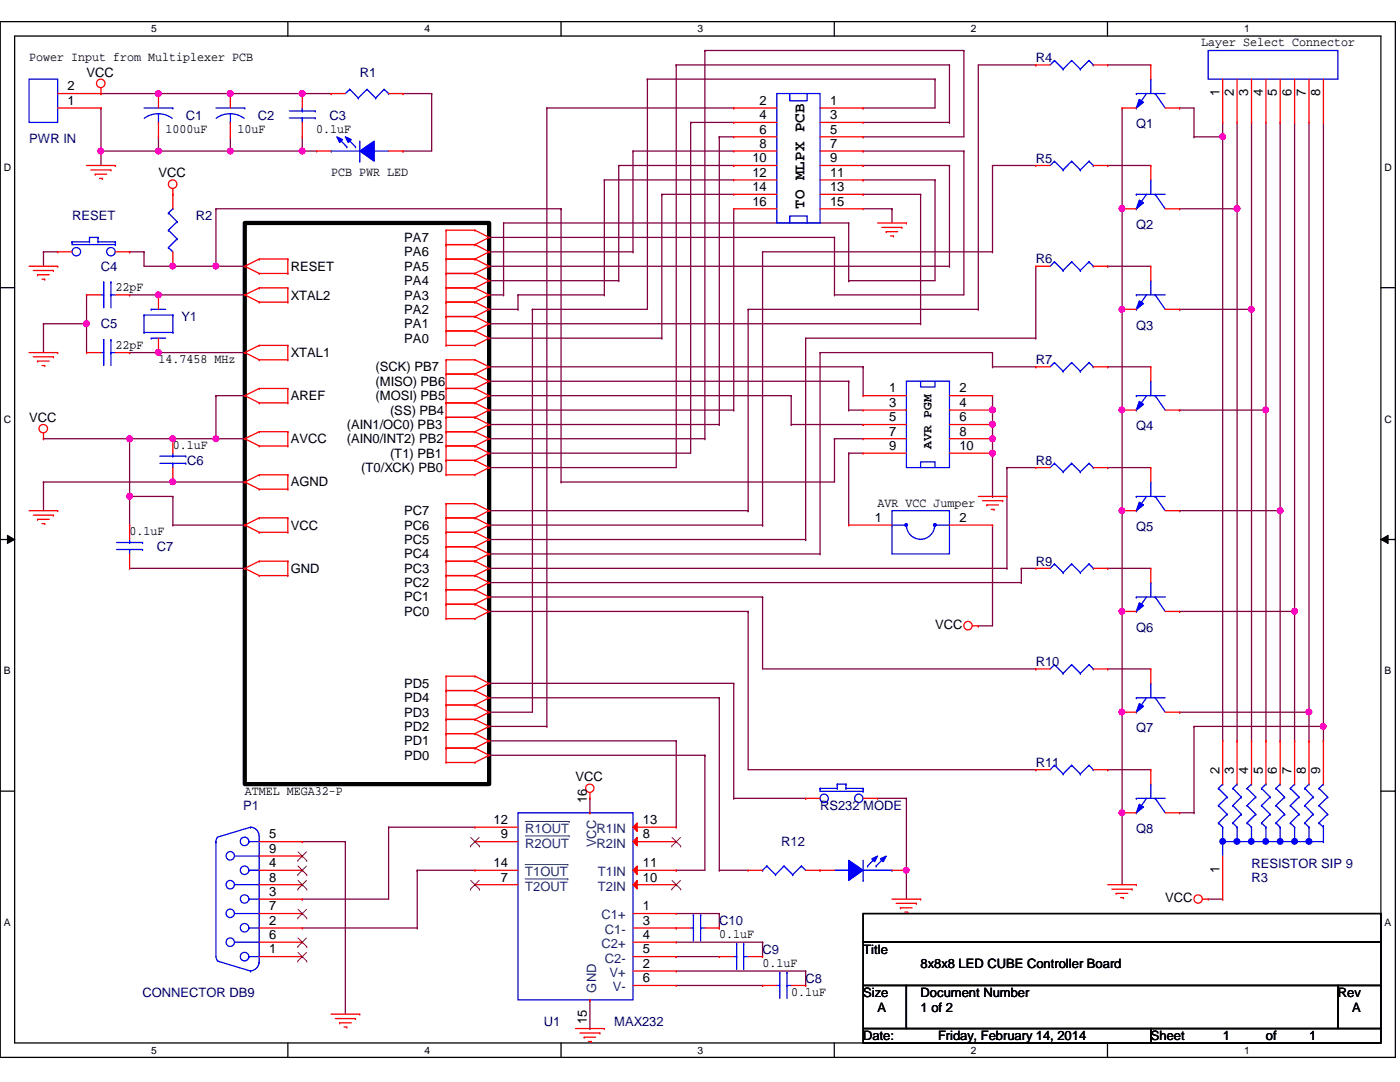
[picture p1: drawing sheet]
<svg xmlns="http://www.w3.org/2000/svg" width="279mm" height="216mm" viewBox="0 0 279 216" stroke-linecap="round" stroke-linejoin="round" font-family="sans-serif">
<defs><g id="words">
<text font-size="3.1" x="160.6" y="41.7" transform="rotate(-90 160.6 41.7)">TO MLPX PCB</text>
<g font-size="2.6">
<text x="239.7" y="9.3">Layer Select Connector</text>
<text x="5.8" y="12.1">Power Input from Multiplexer PCB</text>
<text x="17.3" y="15.3">VCC</text>
<text x="13.5" y="20.9">1</text>
<text x="13.5" y="18">2</text>
<text x="151.6" y="20.9">2</text>
<text x="151.6" y="23.8">4</text>
<text x="165.7" y="20.9">1</text>
<text x="165.7" y="23.8">3</text>
<text x="243.4" y="19.2" transform="rotate(-90 243.4 19.2)">1</text>
<text x="246.3" y="19.2" transform="rotate(-90 246.3 19.2)">2</text>
<text x="249.1" y="19.2" transform="rotate(-90 249.1 19.2)">3</text>
<text x="252" y="19.2" transform="rotate(-90 252 19.2)">4</text>
<text x="254.8" y="19.2" transform="rotate(-90 254.8 19.2)">5</text>
<text x="257.7" y="19.2" transform="rotate(-90 257.7 19.2)">6</text>
<text x="260.6" y="19.2" transform="rotate(-90 260.6 19.2)">7</text>
<text x="263.5" y="19.2" transform="rotate(-90 263.5 19.2)">8</text>
<text x="33" y="26.5">1000uF</text>
<text x="47.4" y="26.5">10uF</text>
<text x="63.1" y="26.5">0.1uF</text>
<text x="151.6" y="26.7">6</text>
<text x="151.6" y="29.5">8</text>
<text x="165.7" y="26.7">5</text>
<text x="165.7" y="29.5">7</text>
<text x="31.6" y="35.3">VCC</text>
<text x="66.1" y="35.1">PCB PWR LED</text>
<text x="150.2" y="32.4">10</text>
<text x="150.2" y="35.3">12</text>
<text x="165.7" y="32.4">9</text>
<text x="165.7" y="35.3">11</text>
<text x="150.2" y="38.1">14</text>
<text x="150.2" y="41">16</text>
<text x="165.7" y="38.1">13</text>
<text x="165.7" y="41">15</text>
<text x="80.7" y="48.3">PA7</text>
<text x="80.7" y="51.1">PA6</text>
<text x="23" y="58.1">22pF</text>
<text x="58" y="54">RESET</text>
<text x="58" y="59.8">XTAL2</text>
<text x="80.7" y="54">PA5</text>
<text x="80.7" y="56.9">PA4</text>
<text x="80.7" y="59.8">PA3</text>
<text x="80.7" y="62.6">PA2</text>
<text x="80.7" y="65.5">PA1</text>
<text x="23" y="69.6">22pF</text>
<text x="58" y="71.2">XTAL1</text>
<text x="80.7" y="68.4">PA0</text>
<text x="31.6" y="72.4">14.7458 MHz</text>
<text x="75" y="74.1">(SCK) PB7</text>
<text x="75" y="77">(MISO) PB6</text>
<text x="58" y="79.8">AREF</text>
<text x="75" y="79.8">(MOSI) PB5</text>
<text x="77.9" y="82.7">(SS) PB4</text>
<text x="177.5" y="78.3">1</text>
<text x="177.5" y="81.2">3</text>
<text x="191.5" y="78.3">2</text>
<text x="191.5" y="81.2">4</text>
<text x="5.8" y="84.2">VCC</text>
<text x="34.5" y="89.6">0.1uF</text>
<text x="58" y="88.5">AVCC</text>
<text x="69.2" y="85.6">(AIN1/OC0) PB3</text>
<text x="69.2" y="88.5">(AIN0/INT2) PB2</text>
<text x="177.5" y="84.1">5</text>
<text x="177.5" y="86.9">7</text>
<text x="177.5" y="89.8">9</text>
<text x="185.9" y="89.6" transform="rotate(-90 185.9 89.6)">AVR PGM</text>
<text x="191.5" y="84.1">6</text>
<text x="191.5" y="86.9">8</text>
<text x="191.5" y="89.8">10</text>
<text x="72.1" y="94.2">(T0/XCK) PB0</text>
<text x="77.9" y="91.3">(T1) PB1</text>
<text x="58" y="97.1">AGND</text>
<text x="175.1" y="101.1">AVR VCC Jumper</text>
<text x="25.9" y="106.8">0.1uF</text>
<text x="58" y="105.7">VCC</text>
<text x="80.7" y="102.8">PC7</text>
<text x="80.7" y="105.7">PC6</text>
<text x="174.6" y="104.1">1</text>
<text x="191.5" y="104.1">2</text>
<text x="80.7" y="108.5">PC5</text>
<text x="80.7" y="111.4">PC4</text>
<text x="58" y="114.3">GND</text>
<text x="80.7" y="114.3">PC3</text>
<text x="80.7" y="117.2">PC2</text>
<text x="80.7" y="120">PC1</text>
<text x="80.7" y="122.9">PC0</text>
<text x="186.6" y="125.5">VCC</text>
<text x="80.7" y="137.2">PD5</text>
<text x="80.7" y="140.1">PD4</text>
<text x="80.7" y="143">PD3</text>
<text x="80.7" y="145.9">PD2</text>
<text x="80.7" y="148.7">PD1</text>
<text x="80.7" y="151.6">PD0</text>
<text x="114.9" y="155.9">VCC</text>
<text x="243.4" y="154.5" transform="rotate(-90 243.4 154.5)">2</text>
<text x="246.3" y="154.5" transform="rotate(-90 246.3 154.5)">3</text>
<text x="249.1" y="154.5" transform="rotate(-90 249.1 154.5)">4</text>
<text x="252" y="154.5" transform="rotate(-90 252 154.5)">5</text>
<text x="254.8" y="154.5" transform="rotate(-90 254.8 154.5)">6</text>
<text x="257.7" y="154.5" transform="rotate(-90 257.7 154.5)">7</text>
<text x="260.6" y="154.5" transform="rotate(-90 260.6 154.5)">8</text>
<text x="263.5" y="154.5" transform="rotate(-90 263.5 154.5)">9</text>
<text x="48.9" y="158.5">ATMEL MEGA32-P</text>
<text x="117.1" y="160.2" transform="rotate(-90 117.1 160.2)">16</text>
<text x="53.7" y="167.3">5</text>
<text x="98.5" y="164.4">12</text>
<text x="99.9" y="167.3">9</text>
<text x="128.3" y="164.4">13</text>
<text x="128.3" y="167.3">8</text>
<text x="53.7" y="170.2">9</text>
<text x="53.7" y="173">4</text>
<text x="98.5" y="173">14</text>
<text x="128.3" y="173">11</text>
<text x="53.7" y="175.9">8</text>
<text x="53.7" y="178.8">3</text>
<text x="99.9" y="175.9">7</text>
<text x="128.3" y="175.9">10</text>
<text x="243.4" y="174.2" transform="rotate(-90 243.4 174.2)">1</text>
<text x="53.7" y="181.7">7</text>
<text x="53.7" y="184.5">2</text>
<text x="128.3" y="181.7">1</text>
<text x="128.3" y="184.5">3</text>
<text x="232.5" y="180">VCC</text>
<text x="53.7" y="187.4">6</text>
<text x="53.7" y="190.2">1</text>
<text x="128.3" y="187.4">4</text>
<text x="128.3" y="190.2">5</text>
<text x="143.6" y="187.2">0.1uF</text>
<text x="172.3" y="190.3">Title</text>
<text x="128.3" y="193.1">2</text>
<text x="128.3" y="196">6</text>
<text x="152.2" y="193">0.1uF</text>
<text x="183.7" y="193.2">8x8x8 LED CUBE Controller Board</text>
<text x="157.9" y="198.7">0.1uF</text>
<text x="172.3" y="199">Size</text>
<text x="175.1" y="201.8">A</text>
<text x="183.7" y="199">Document Number</text>
<text x="183.7" y="201.8">1 of 2</text>
<text x="267" y="199">Rev</text>
<text x="269.8" y="201.8">A</text>
<text x="117.1" y="204.4" transform="rotate(-90 117.1 204.4)">15</text>
<text x="172.3" y="207.6">Date:</text>
<text x="187.2" y="207.6">Friday, February 14, 2014</text>
<text x="229.7" y="207.6">Sheet</text>
<text x="244" y="207.6">1</text>
<text x="252.6" y="207.6">of</text>
<text x="261.2" y="207.6">1</text>
</g>
<g font-size="2.6" fill="#000080">
<text x="71.8" y="15.3">R1</text>
<text x="206.7" y="12.4">R4</text>
<text x="37.1" y="23.9">C1</text>
<text x="51.4" y="23.9">C2</text>
<text x="65.8" y="23.9">C3</text>
<text x="5.8" y="28.4">PWR IN</text>
<text x="226.8" y="25.6">Q1</text>
<text x="206.7" y="32.5">R5</text>
<text x="14.4" y="44">RESET</text>
<text x="39.1" y="44">R2</text>
<text x="226.8" y="45.7">Q2</text>
<text x="206.7" y="52.6">R6</text>
<text x="20.2" y="54">C4</text>
<text x="20.2" y="65.5">C5</text>
<text x="36.2" y="64.1">Y1</text>
<text x="226.8" y="65.8">Q3</text>
<text x="206.7" y="72.7">R7</text>
<text x="226.8" y="85.9">Q4</text>
<text x="37.4" y="92.8">C6</text>
<text x="206.7" y="92.8">R8</text>
<text x="226.8" y="106">Q5</text>
<text x="31.3" y="110">C7</text>
<text x="206.7" y="112.9">R9</text>
<text x="226.8" y="126.1">Q6</text>
<text x="206.7" y="132.9">R10</text>
<text x="226.8" y="146.1">Q7</text>
<text x="206.7" y="153">R11</text>
<text x="48.6" y="161.6">P1</text>
<text x="163.7" y="161.6">RS232 MODE</text>
<text x="226.8" y="166.2">Q8</text>
<text x="155.9" y="168.8">R12</text>
<text x="249.8" y="173.1">RESISTOR SIP 9</text>
<text x="249.8" y="176">R3</text>
<text x="143.6" y="184.6">C10</text>
<text x="152.2" y="190.3">C9</text>
<text x="160.8" y="196.1">C8</text>
<text x="28.4" y="199">CONNECTOR DB9</text>
<text x="108.5" y="204.7">U1</text>
<text x="122.6" y="204.7">MAX232</text>
</g>
<g font-size="2.6" fill="#004080">
<text x="104.8" y="166.2">R1OUT</text>
<text x="119" y="166.2">R1IN</text>
<text x="104.8" y="169.1">R2OUT</text>
<text x="119" y="169.1" transform="rotate(-90 119 169.1)">VCC</text>
<text x="119" y="169.1">R2IN</text>
<text x="104.8" y="174.8">T1OUT</text>
<text x="104.8" y="177.7">T2OUT</text>
<text x="119.3" y="174.8">T1IN</text>
<text x="119.3" y="177.7">T2IN</text>
<text x="120.1" y="183.5">C1+</text>
<text x="120.1" y="189.2">C2+</text>
<text x="120.7" y="186.4">C1-</text>
<text x="120.7" y="192.1">C2-</text>
<text x="121.6" y="194.9">V+</text>
<text x="122.3" y="197.8">V-</text>
<text x="119" y="198.1" transform="rotate(-90 119 198.1)">GND</text>
</g>
<g font-size="2">
<text x="30.2" y="6.4">5</text>
<text x="84.7" y="6.4">4</text>
<text x="139.2" y="6.4">3</text>
<text x="193.8" y="6.4">2</text>
<text x="248.3" y="6.4">1</text>
<text x=".8" y="34.1">D</text>
<text x="276.3" y="34.1">D</text>
<text x=".8" y="84.3">C</text>
<text x="276.3" y="84.3">C</text>
<text x=".8" y="134.6">B</text>
<text x="276.3" y="134.6">B</text>
<text x=".8" y="184.8">A</text>
<text x="276.3" y="184.8">A</text>
<text x="30.2" y="210.2">5</text>
<text x="84.7" y="210.2">4</text>
<text x="139.2" y="210.2">3</text>
<text x="193.8" y="210.2">2</text>
<text x="248.3" y="210.2">1</text>
</g>
</g></defs>
<path d="M0 4.3h278.5v206.7h-278.5zM2.9 7.2h272.7v200.9h-272.7z" fill="none" stroke="#000" stroke-width=".25"/>
<g fill="#fff">
<path d="M30.2 4.6h1.1v2.3h-1.1z"/>
<path d="M30.2 208.4h1.1v2.3h-1.1z"/>
</g>
<path d="M57.4 4.3v2.9M57.4 208.1v2.9" fill="none" stroke="#000" stroke-width=".25"/>
<g fill="#fff">
<path d="M84.7 4.6h1.1v2.3h-1.1z"/>
<path d="M84.7 208.4h1.1v2.3h-1.1z"/>
</g>
<path d="M112 4.3v2.9M112 208.1v2.9" fill="none" stroke="#000" stroke-width=".25"/>
<g fill="#fff">
<path d="M139.2 4.6h1.1v2.3h-1.1z"/>
<path d="M139.2 208.4h1.1v2.3h-1.1z"/>
</g>
<path d="M166.5 4.3v2.9M166.5 208.1v2.9" fill="none" stroke="#000" stroke-width=".25"/>
<g fill="#fff">
<path d="M193.8 4.6h1.1v2.3h-1.1z"/>
<path d="M193.8 208.4h1.1v2.3h-1.1z"/>
</g>
<path d="M221 4.3v2.9M221 208.1v2.9" fill="none" stroke="#000" stroke-width=".25"/>
<g fill="#fff">
<path d="M248.3 4.6h1.1v2.3h-1.1z"/>
<path d="M248.3 208.4h1.1v2.3h-1.1z"/>
<path d="M.8 32.3h1.4v2.2h-1.4z"/>
<path d="M276.3 32.3h1.4v2.2h-1.4z"/>
<path d="M.8 82.5h1.4v2.3h-1.4z"/>
<path d="M276.3 82.5h1.4v2.3h-1.4z"/>
</g>
<path d="M0 57.4h2.9M275.6 57.4h2.9" fill="none" stroke="#000" stroke-width=".25"/>
<g fill="#fff">
<path d="M.8 132.8h1.3v2.2h-1.3z"/>
<path d="M276.3 132.8h1.3v2.2h-1.3z"/>
</g>
<path d="M0 107.7h2.9M275.6 107.7h2.9" fill="none" stroke="#000" stroke-width=".25"/>
<path d="M1.5 106.8l1.4 .9-1.4 .8zM275.6 107.7l1.4-.9v1.7z" fill="#000"/>
<path d="M1.5 106.8l1.4 .9-1.4 .8zM275.6 107.7l1.4-.9v1.7z" fill="none" stroke="#000" stroke-width=".2"/>
<g fill="#fff">
<path d="M.8 183h1.3v2.2h-1.3z"/>
<path d="M276.3 183h1.3v2.2h-1.3z"/>
</g>
<path d="M0 157.9h2.9M275.6 157.9h2.9" fill="none" stroke="#000" stroke-width=".25"/>
<path d="M48.9 44.5h48.7v112h-48.7z" fill="none" stroke="#000" stroke-width=".85"/>
<path d="M34.5 53.1h8.6M43.1 53.1h.1" fill="none" stroke="#800040" stroke-width=".25"/>
<circle cx="34.5" cy="53.1" r=".56" fill="#f0f"/>
<circle cx="34.5" cy="53.1" r=".56" fill="none" stroke="#f0f" stroke-width=".25"/>
<circle cx="43.1" cy="53.1" r=".56" fill="#f0f"/>
<circle cx="43.1" cy="53.1" r=".56" fill="none" stroke="#f0f" stroke-width=".25"/>
<path d="M25.9 50.2h.1M25.9 50.2h2.8M31.6 58.8h.1M31.6 58.8h17.3" fill="none" stroke="#800040" stroke-width=".25"/>
<circle cx="31.6" cy="58.9" r=".56" fill="#f0f"/>
<circle cx="31.6" cy="58.9" r=".56" fill="none" stroke="#f0f" stroke-width=".25"/>
<path d="M31.6 70.4h.1M31.6 70.4h17.3" fill="none" stroke="#800040" stroke-width=".25"/>
<circle cx="31.6" cy="70.3" r=".56" fill="#f0f"/>
<circle cx="31.6" cy="70.3" r=".56" fill="none" stroke="#f0f" stroke-width=".25"/>
<path d="M17.3 58.8h.1M17.3 58.8v5.8h-8.6M25.9 58.8h.1M25.9 58.8h5.7M8.7 64.6h.1M25.9 70.4h.1M25.9 70.4h5.7" fill="none" stroke="#800040" stroke-width=".25"/>
<circle cx="17.3" cy="64.6" r=".57" fill="#f0f"/>
<circle cx="17.3" cy="64.6" r=".57" fill="none" stroke="#f0f" stroke-width=".25"/>
<path d="M8.7 64.6h.1M8.7 64.6v5.8M17.3 64.6h.1M17.3 64.6v5.8M43.1 79h.1M43.1 79h5.8M43.1 79v8.5" fill="none" stroke="#800040" stroke-width=".25"/>
<circle cx="43.1" cy="87.5" r=".56" fill="#f0f"/>
<circle cx="43.1" cy="87.5" r=".56" fill="none" stroke="#f0f" stroke-width=".25"/>
<path d="M34.5 87.5h.1M34.5 87.5h8.6" fill="none" stroke="#800040" stroke-width=".25"/>
<circle cx="34.5" cy="87.5" r=".56" fill="#f0f"/>
<circle cx="34.5" cy="87.5" r=".56" fill="none" stroke="#f0f" stroke-width=".25"/>
<path d="M8.7 87.5h.1M8.7 87.5h17.2M34.5 96.2h14.4M48.9 96.2h.1" fill="none" stroke="#800040" stroke-width=".25"/>
<circle cx="34.5" cy="96.1" r=".56" fill="#f0f"/>
<circle cx="34.5" cy="96.1" r=".56" fill="none" stroke="#f0f" stroke-width=".25"/>
<path d="M8.7 96.2h.1M8.7 96.2h25.8M8.7 96.2v5.7M25.9 99.1h.1M25.9 87.5v11.6" fill="none" stroke="#800040" stroke-width=".25"/>
<circle cx="25.9" cy="87.5" r=".56" fill="#f0f"/>
<circle cx="25.9" cy="87.5" r=".56" fill="none" stroke="#f0f" stroke-width=".25"/>
<circle cx="25.9" cy="99" r=".56" fill="#f0f"/>
<circle cx="25.9" cy="99" r=".56" fill="none" stroke="#f0f" stroke-width=".25"/>
<g fill="none" stroke="#800040" stroke-width=".25">
<path d="M244 27.3h.1M244 24.4v2.9M246.9 24.4v17.3M249.8 24.4v37.3M252.6 24.4v57.4M255.5 24.4v77.5M258.4 24.4v97.6M8.7 50.2h.1M8.7 50.2v2.9M8.7 50.2h2.8M246.9 41.7h.1M249.8 61.7h.1"/>
<path d="M25.9 99.1h.1M25.9 87.5h.1M25.9 99.1h8.6M25.9 87.5h8.6M252.6 81.8h.1M255.5 101.9h.1M258.4 122h.1"/>
</g>
<circle cx="258.3" cy="122" r=".56" fill="#f0f"/>
<circle cx="258.3" cy="122" r=".56" fill="none" stroke="#f0f" stroke-width=".25"/>
<path d="M261.2 24.4v117.7M261.2 142.1h.1" fill="none" stroke="#800040" stroke-width=".25"/>
<circle cx="261.2" cy="142.1" r=".56" fill="#f0f"/>
<circle cx="261.2" cy="142.1" r=".56" fill="none" stroke="#f0f" stroke-width=".25"/>
<path d="M264.1 24.4v120.5M264.1 144.9h.1" fill="none" stroke="#800040" stroke-width=".25"/>
<circle cx="264.1" cy="144.9" r=".56" fill="#f0f"/>
<circle cx="264.1" cy="144.9" r=".56" fill="none" stroke="#f0f" stroke-width=".25"/>
<path d="M223.9 21.5h.1M223.9 21.5v40.2M223.9 41.7h.1M241.1 179.4h2.9M244 179.4h.1" fill="none" stroke="#800040" stroke-width=".25"/>
<circle cx="223.9" cy="61.7" r=".56" fill="#f0f"/>
<circle cx="223.9" cy="61.7" r=".56" fill="none" stroke="#f0f" stroke-width=".25"/>
<circle cx="223.9" cy="41.6" r=".56" fill="#f0f"/>
<circle cx="223.9" cy="41.6" r=".56" fill="none" stroke="#f0f" stroke-width=".25"/>
<path d="M223.9 61.7h.1M223.9 61.7v40.2M223.9 81.8h.1" fill="none" stroke="#800040" stroke-width=".25"/>
<circle cx="223.9" cy="81.8" r=".56" fill="#f0f"/>
<circle cx="223.9" cy="81.8" r=".56" fill="none" stroke="#f0f" stroke-width=".25"/>
<path d="M223.9 101.9h.1M223.9 101.9v20.1" fill="none" stroke="#800040" stroke-width=".25"/>
<circle cx="223.9" cy="122" r=".56" fill="#f0f"/>
<circle cx="223.9" cy="122" r=".56" fill="none" stroke="#f0f" stroke-width=".25"/>
<circle cx="223.9" cy="101.9" r=".56" fill="#f0f"/>
<circle cx="223.9" cy="101.9" r=".56" fill="none" stroke="#f0f" stroke-width=".25"/>
<path d="M223.9 122h.1M223.9 122v40.2M223.9 142.1h.1" fill="none" stroke="#800040" stroke-width=".25"/>
<circle cx="223.9" cy="162.2" r=".56" fill="#f0f"/>
<circle cx="223.9" cy="162.2" r=".56" fill="none" stroke="#f0f" stroke-width=".25"/>
<circle cx="223.9" cy="142.1" r=".56" fill="#f0f"/>
<circle cx="223.9" cy="142.1" r=".56" fill="none" stroke="#f0f" stroke-width=".25"/>
<g fill="none" stroke="#800040" stroke-width=".25">
<path d="M221.1 13h.1M221.1 13h8.6M221.1 33h.1M221.1 33h8.6M235.4 21.5h.1M235.4 21.5h2.9v5.8M238.3 27.3h.1M238.3 27.3h5.7M244 27.3h.1M244 27.3v120.5M221.1 53.1h.1M221.1 53.1h8.6"/>
<path d="M221.1 73.2h.1M221.1 73.2h8.6M221.1 93.3h.1M221.1 93.3h8.6M221.1 113.4h.1M221.1 113.4h8.6M221.1 133.5h.1M221.1 133.5h8.6M221.1 153.6h.1M221.1 153.6h8.6M244 147.8h.1"/>
</g>
<circle cx="244" cy="27.3" r=".56" fill="#f0f"/>
<circle cx="244" cy="27.3" r=".56" fill="none" stroke="#f0f" stroke-width=".25"/>
<path d="M235.4 41.7h.1M235.4 41.7h11.5v106.1M246.9 147.8h.1" fill="none" stroke="#800040" stroke-width=".25"/>
<circle cx="246.9" cy="41.6" r=".56" fill="#f0f"/>
<circle cx="246.9" cy="41.6" r=".56" fill="none" stroke="#f0f" stroke-width=".25"/>
<path d="M235.4 61.7h.1M235.4 61.7h14.4v86.1M249.8 147.8h.1" fill="none" stroke="#800040" stroke-width=".25"/>
<circle cx="249.7" cy="61.7" r=".56" fill="#f0f"/>
<circle cx="249.7" cy="61.7" r=".56" fill="none" stroke="#f0f" stroke-width=".25"/>
<path d="M235.4 81.8h.1M235.4 81.8h17.2v66M252.6 147.8h.1" fill="none" stroke="#800040" stroke-width=".25"/>
<circle cx="252.6" cy="81.8" r=".56" fill="#f0f"/>
<circle cx="252.6" cy="81.8" r=".56" fill="none" stroke="#f0f" stroke-width=".25"/>
<path d="M235.4 101.9h.1M235.4 101.9h20.1v45.9M255.5 147.8h.1" fill="none" stroke="#800040" stroke-width=".25"/>
<circle cx="255.5" cy="101.9" r=".56" fill="#f0f"/>
<circle cx="255.5" cy="101.9" r=".56" fill="none" stroke="#f0f" stroke-width=".25"/>
<g fill="none" stroke="#800040" stroke-width=".25">
<path d="M28.7 50.2h.1M28.7 50.2v2.9h5.8M34.5 53.1h.1M25.9 99.1v5.7M34.5 99.1h.1M34.5 99.1v5.7M43.1 87.5h.1M43.1 87.5h5.8M25.9 104.8h.1M25.9 113.4h23M34.5 104.8h.1M34.5 104.8h14.4"/>
<path d="M48.9 113.4h.1M97.6 139.2h46M143.6 139.2h.1M143.6 139.2v34.5M235.4 122h.1M235.4 122h23v25.8M97.6 147.8h.1M97.6 150.7h43.1M97.6 147.8h37.4M117.7 159.3h.1M117.7 159.3v2.9M135 147.8h.1"/>
<path d="M135 147.8v17.3M140.7 150.7h.1M140.7 150.7v23h-5.7M175.1 159.3h5.8M180.9 159.3h.1M180.9 159.3v14.4M235.4 142.1h.1M235.4 142.1h25.8v5.7M238.3 144.9h.1M238.3 144.9h25.8v2.9M238.3 144.9v17.3M258.4 147.8h.1"/>
<path d="M261.2 147.8h.1M264.1 147.8h.1M60.3 167.9h.1M60.3 179.4h.1M60.3 167.9h8.6M68.9 167.9h.1M68.9 167.9v34.5M77.6 165.1h.1M77.6 165.1h17.2M77.6 165.1v14.3h-17.3M83.3 173.7h.1M83.3 173.7h11.5"/>
<path d="M83.3 173.7v11.5M135 173.7h.1M143.6 173.7h.1M143.6 173.7h5.7M223.9 162.2h.1M223.9 162.2v14.3M235.4 162.2h.1M235.4 162.2h2.9M238.3 162.2h.1M60.3 185.2h23M83.3 185.2h.1M117.7 199.5v5.7"/>
<path d="M135 190.9h.1M135 196.6h17.2M135 190.9h8.6M135 182.3h8.6M135 188h17.2M135 193.8h25.8M143.6 182.3h.1M143.6 185.2h.1M143.6 182.3v2.9M152.2 196.6h.1M152.2 188h.1M152.2 188v2.9"/>
<path d="M160.8 193.8h.1M160.8 196.6h.1M160.8 193.8v2.8M117.7 205.2h.1"/>
</g>
<circle cx="180.8" cy="173.6" r=".56" fill="#f0f"/>
<circle cx="180.8" cy="173.6" r=".56" fill="none" stroke="#f0f" stroke-width=".25"/>
<g fill="none" stroke="#800040" stroke-width=".25">
<path d="M129.2 15.8h.1M129.2 15.8h57.4M129.2 15.8v45.9h-22.9M135 13h.1M135 13v80.3h-37.4M135 13h54.5M140.7 10.1h.1M140.7 10.1v77.4M140.7 10.1h51.7M186.6 15.8h.1M186.6 15.8v5.7h-14.3M189.5 13h.1"/>
<path d="M189.5 13v11.4M192.4 10.1h.1M192.4 10.1v17.2h-20.1M206.7 13h.1M206.7 13h-11.5v48.7M109.1 21.5h.1M109.1 21.5v123.4M109.1 21.5h37.3M132.1 38.8h.1M132.1 38.8v28.7M132.1 38.8h14.3M137.8 24.4h.1"/>
<path d="M137.8 24.4v66h-40.2M137.8 24.4h8.6M143.6 27.3h.1M143.6 27.3h2.8M143.6 27.3v57.4M146.4 21.5h.1M172.3 27.3h.1M172.3 38.8h.1M172.3 30.1h.1M172.3 33h.1M172.3 35.9h.1M172.3 21.5h.1"/>
<path d="M172.3 33h17.2M172.3 24.4h17.2M172.3 38.8h11.4M172.3 30.1h20.1M172.3 35.9h14.3M183.7 38.8h.1M183.7 38.8v25.8M186.6 35.9h.1M186.6 35.9v20.1h-17.2M189.5 24.4h.1M189.5 33h.1M189.5 33v20.1"/>
<path d="M192.4 30.1h.1M192.4 30.1v28.7h-25.9M198.1 33h.1M198.1 33h8.6M43.1 41.7h.1M43.1 41.7h68.9M43.1 41.7v11.4h5.8M48.9 53.1h.1M97.6 53.1h91.9M97.6 47.4h68.9M97.6 58.8h2.9M100.5 58.8h.1"/>
<path d="M100.5 44.5h.1M100.5 44.5v14.3M100.5 44.5h68.9M112 41.7h.1M112 41.7v54.5M166.5 47.4h.1M166.5 58.8h.1M166.5 47.4v11.4M169.4 44.5h.1M169.4 56h.1M169.4 44.5v11.5M172.3 41.7h5.7"/>
<path d="M178 41.7h.1M178 41.7v2.8M189.5 53.1h.1M97.6 76.1h71.8M97.6 73.2h74.7M97.6 67.5h34.5M97.6 64.6h86.1M106.3 61.7h.1M106.3 61.7v80.4h-8.7M132.1 67.5h.1M169.4 76.1h.1M169.4 76.1v5.7"/>
<path d="M172.3 73.2h.1M172.3 73.2v5.8M183.7 64.6h.1M195.2 61.7h.1M198.1 79v5.7M97.6 93.3h.1M97.6 90.4h.1M97.6 87.5h43.1M97.6 84.7h46M112 96.2h.1M140.7 87.5h.1M143.6 84.7h.1"/>
<path d="M166.5 87.5h.1M166.5 87.5h5.8M166.5 87.5v8.7h-54.5M169.4 81.8h.1M169.4 90.4h.1M169.4 90.4h2.9M169.4 90.4v14.4M169.4 81.8h2.9M198.1 81.8h.1M198.1 84.7h.1M201 93.3h.1M201 93.3h5.7"/>
<path d="M201 93.3v20.1M97.6 113.4h103.4M97.6 110.5h66.1M97.6 107.7h63.2M97.6 104.8h54.6M97.6 101.9h51.7M97.6 119.1h54.6M97.6 116.2h106.2M149.3 101.9h.1M152.2 119.1h.1M152.2 104.8h.1M152.2 119.1v14.4h54.5"/>
<path d="M160.8 107.7h.1M163.7 110.5h.1M198.1 104.8h.1M198.1 104.8v20.1h-2.9M201 113.4h.1M203.8 113.4h.1M203.8 116.2h.1M203.8 113.4h2.9M203.8 113.4v2.8M97.6 122h51.7M97.6 136.4h48.8M146.4 136.4h.1"/>
<path d="M146.4 136.4v22.9M149.3 122h.1M149.3 122v31.6h57.4M195.2 124.9h.1M206.7 133.5h.1M97.6 142.1h.1M97.6 144.9h11.5M109.1 144.9h.1M146.4 159.3h.1M146.4 159.3h14.4M160.8 159.3h.1M206.7 153.6h.1"/>
<path d="M180.9 173.7h.1M180.9 173.7v5.7"/>
</g>
<circle cx="198.1" cy="81.8" r=".56" fill="#f0f"/>
<circle cx="198.1" cy="81.8" r=".56" fill="none" stroke="#f0f" stroke-width=".25"/>
<circle cx="198.1" cy="84.7" r=".56" fill="#f0f"/>
<circle cx="198.1" cy="84.7" r=".56" fill="none" stroke="#f0f" stroke-width=".25"/>
<path d="M198.1 87.5h.1M198.1 84.7v2.8" fill="none" stroke="#800040" stroke-width=".25"/>
<circle cx="198.1" cy="87.5" r=".56" fill="#f0f"/>
<circle cx="198.1" cy="87.5" r=".56" fill="none" stroke="#f0f" stroke-width=".25"/>
<path d="M198.1 90.4h.1M198.1 99.1h.1M198.1 87.5v11.6" fill="none" stroke="#800040" stroke-width=".25"/>
<circle cx="198.1" cy="90.4" r=".56" fill="#f0f"/>
<circle cx="198.1" cy="90.4" r=".56" fill="none" stroke="#f0f" stroke-width=".25"/>
<g fill="none" stroke="#800040" stroke-width=".25">
<path d="M31.6 18.7h.1M31.6 18.7h28.7M60.3 18.7h.1M120.6 35.9h.1M120.6 35.9h25.8M120.6 35.9v22.9M123.5 33h.1M123.5 33v23M123.5 33h22.9M126.3 30.1h.1M126.3 30.1h20.1M126.3 30.1v20.1"/>
<path d="M146.4 33h.1M198.1 33v17.2M97.6 50.2h.1M97.6 50.2h28.7M97.6 56h25.9M103.4 58.8h.1M103.4 58.8h17.2M103.4 58.8v2.9M120.6 58.8h.1M123.5 56h.1M126.3 50.2h.1M152.2 50.2h.1"/>
<path d="M152.2 50.2h45.9M152.2 50.2v54.6M198.1 50.2h.1M206.7 53.1v14.4M97.6 61.7h.1M97.6 61.7h5.8M103.4 61.7h.1M149.3 61.7h.1M149.3 61.7h45.9M149.3 61.7v40.2M160.8 67.5h.1M160.8 67.5h45.9"/>
<path d="M160.8 67.5v40.2M163.7 70.4h.1M163.7 70.4v40.1M163.7 70.4h34.4M198.1 70.4h.1M198.1 73.2h.1M198.1 70.4v2.8M198.1 73.2h8.6M206.7 73.2h.1M206.7 67.5h.1M149.3 101.9h.1M152.2 104.8h.1"/>
<path d="M160.8 107.7h.1"/>
</g>
<circle cx="46" cy="18.7" r=".56" fill="#f0f"/>
<circle cx="46" cy="18.7" r=".56" fill="none" stroke="#f0f" stroke-width=".25"/>
<circle cx="31.6" cy="18.7" r=".56" fill="#f0f"/>
<circle cx="31.6" cy="18.7" r=".56" fill="none" stroke="#f0f" stroke-width=".25"/>
<path d="M86.1 18.7h.1M86.1 18.7v11.4M31.6 30.1h.1M31.6 30.1h14.4" fill="none" stroke="#800040" stroke-width=".25"/>
<circle cx="46" cy="30.2" r=".56" fill="#f0f"/>
<circle cx="46" cy="30.2" r=".56" fill="none" stroke="#f0f" stroke-width=".25"/>
<circle cx="31.6" cy="30.2" r=".56" fill="#f0f"/>
<circle cx="31.6" cy="30.2" r=".56" fill="none" stroke="#f0f" stroke-width=".25"/>
<path d="M31.6 30.1h.1M31.6 27.3v2.8M46 30.1h.1M46 30.1h14.3M46 27.3v2.8M60.3 30.1h.1M60.3 27.3v2.8" fill="none" stroke="#800040" stroke-width=".25"/>
<circle cx="60.3" cy="30.2" r=".56" fill="#f0f"/>
<circle cx="60.3" cy="30.2" r=".56" fill="none" stroke="#f0f" stroke-width=".25"/>
<path d="M20.2 18.7h.1M20.2 18.7h11.4M80.4 18.7h.1M80.4 18.7h5.7M20.2 21.5h.1M20.2 30.1h.1M20.2 30.1h11.4M20.2 21.5v11.5M60.3 30.1h.1M60.3 30.1h2.9M80.4 30.1h.1M80.4 30.1h5.7" fill="none" stroke="#800040" stroke-width=".25"/>
<circle cx="20.1" cy="30.1" r=".56" fill="#f0f"/>
<circle cx="20.1" cy="30.1" r=".56" fill="none" stroke="#f0f" stroke-width=".25"/>
<path d="M60.3 18.7h5.8M66.1 18.7h.1" fill="none" stroke="#800040" stroke-width=".25"/>
<circle cx="60.3" cy="18.7" r=".56" fill="#f0f"/>
<circle cx="60.3" cy="18.7" r=".56" fill="none" stroke="#f0f" stroke-width=".25"/>
<path d="M146.4 41.7v40.1M97.6 79h60.3M157.9 79h.1M157.9 79v5.7M97.6 81.8h.1M97.6 81.8h48.8M146.4 81.8h.1M157.9 84.7h.1M157.9 84.7h14.4M172.3 84.7h.1" fill="none" stroke="#800040" stroke-width=".25"/>
<g fill="none" stroke="#f00" stroke-width=".25">
<path d="M20.2 18.7h.1M20.2 17.5v1.2M17.3 33h5.7M18.1 33.9h4M19 34.8h.1M19 34.8h2.3M19.9 35.6h.5M20.4 35.6h.1M22.1 33.9h.1M23 33h.1M34.5 38.8h.1M34.5 37.6v1.2"/>
<path d="M5.8 53.1h5.7M6.6 54h4.1M7.5 54.8h.1M7.5 54.8h2.3M8.4 55.7h.5M8.9 55.7h.1M10.7 54h.1M11.5 53.1h.1M17.3 58.8h.1M17.3 58.8h2.9M23 58.8h2.9M25.9 58.8h.1"/>
<path d="M48.9 53.1h.1M48.9 58.8h.1M48.9 53.1l2.8 1.5M48.9 58.8l2.8 1.5M51.7 51.7h.1M51.7 54.6h.1M51.7 57.4h.1M51.7 51.7h5.7M51.7 54.6h5.7M51.7 57.4h5.7M51.7 51.7l-2.8 1.4M51.7 57.4l-2.8 1.4"/>
<path d="M57.4 51.7h.1M57.4 54.6h.1M57.4 57.4h.1M57.4 51.7v2.9M57.4 57.4v2.9M89 48.8h.1M89 45.9h.1M89 51.7h.1M89 54.6h.1M89 57.4h.1M89 45.9v23M89 45.9h5.8"/>
<path d="M89 48.8h5.8M89 51.7h5.8M89 54.6h5.8M89 57.4h5.8M94.8 45.9h.1M94.8 48.8h.1M94.8 51.7h.1M94.8 54.6h.1M94.8 57.4h.1M94.8 45.9l2.8 1.5M94.8 48.8l2.8 1.4M94.8 51.7l2.8 1.4"/>
<path d="M94.8 54.6l2.8 1.4M94.8 57.4l2.8 1.4M97.6 47.4h.1M97.6 50.2h.1M97.6 53.1h.1M97.6 56h.1M97.6 58.8h.1M97.6 47.4l-2.8 1.4M97.6 50.2l-2.8 1.5M97.6 53.1l-2.8 1.5M97.6 56l-2.8 1.4M97.6 58.8l-2.8 1.5"/>
<path d="M175.1 44.5h5.8M176 45.4h4M176.9 46.2h.1M176.9 46.2h2.3M177.7 47.1h.6M178.3 47.1h.1M180 45.4h.1M180.9 44.5h.1M5.8 70.4h5.7M6.6 71.2h4.1M7.5 72.1h.1M7.5 72.1h2.3"/>
<path d="M8.4 72.9h.5M8.9 72.9h.1M10.7 71.2h.1M11.5 70.4h.1M48.9 70.4h.1M48.9 79h.1M48.9 70.4l2.8 1.4M48.9 79l2.8 1.4M51.7 60.3h.1M51.7 68.9h.1M51.7 71.8h.1M51.7 77.5h.1"/>
<path d="M51.7 71.8h5.7M51.7 77.5h5.7M51.7 60.3h5.7M51.7 68.9h5.7M51.7 68.9l-2.8 1.5M51.7 77.5l-2.8 1.5M57.4 60.3h.1M57.4 68.9h.1M57.4 71.8h.1M57.4 77.5h.1M57.4 68.9v2.9M57.4 77.5v2.9"/>
<path d="M89 74.6h.1M89 71.8h.1M89 77.5h.1M89 60.3h.1M89 63.2h.1M89 66h.1M89 68.9h.1M89 71.8h5.8M89 74.6h5.8M89 71.8v22.9M89 77.5h5.8M89 60.3h5.8"/>
<path d="M89 63.2h5.8M89 66h5.8M89 68.9h5.8M94.8 71.8h.1M94.8 74.6h.1M94.8 77.5h.1M94.8 60.3h.1M94.8 63.2h.1M94.8 66h.1M94.8 68.9h.1M94.8 71.8l2.8 1.4M94.8 74.6l2.8 1.5"/>
<path d="M94.8 77.5l2.8 1.5M94.8 60.3l2.8 1.4M94.8 63.2l2.8 1.4M94.8 66l2.8 1.5M97.6 73.2h.1M97.6 76.1h.1M97.6 79h.1M97.6 61.7h.1M97.6 64.6h.1M97.6 67.5h.1M97.6 73.2l-2.8 1.4M97.6 76.1l-2.8 1.4"/>
<path d="M97.6 79l-2.8 1.4M97.6 61.7l-2.8 1.5M97.6 64.6l-2.8 1.4M97.6 67.5l-2.8 1.4M8.7 87.5h.1M8.7 86.4v1.1M48.9 87.5h.1M48.9 96.2h.1M48.9 87.5l2.8 1.5M48.9 96.2l2.8 1.4M51.7 86.1h.1M51.7 89h.1"/>
<path d="M51.7 94.7h.1M51.7 97.6h.1M51.7 80.4h.1M51.7 80.4h5.7M51.7 86.1h5.7M51.7 89h5.7M51.7 94.7h5.7M51.7 86.1l-2.8 1.4M51.7 94.7l-2.8 1.5M51.7 97.6h5.7M57.4 86.1h.1M57.4 89h.1"/>
<path d="M57.4 94.7h.1M57.4 97.6h.1M57.4 80.4h.1M57.4 86.1v2.9M57.4 94.7v2.9M89 80.4h.1M89 86.1h.1M89 83.3h.1M89 91.9h.1M89 89h.1M89 94.7h.1M89 80.4h5.8"/>
<path d="M89 83.3h5.8M89 86.1h5.8M89 89h5.8M89 91.9h5.8M89 94.7h5.8M94.8 80.4h.1M94.8 83.3h.1M94.8 86.1h.1M94.8 89h.1M94.8 91.9h.1M94.8 94.7h.1M94.8 83.3l2.8 1.4"/>
<path d="M94.8 89l2.8 1.4M94.8 91.9l2.8 1.4M94.8 86.1l2.8 1.4M94.8 80.4l2.8 1.4M97.6 84.7h.1M97.6 90.4h.1M97.6 93.3h.1M97.6 87.5h.1M97.6 81.8h.1M97.6 84.7l-2.8 1.4M97.6 90.4l-2.8 1.5M97.6 93.3l-2.8 1.4"/>
<path d="M97.6 87.5l-2.8 1.5M97.6 81.8l-2.8 1.5M195.2 99.1h5.8M196.1 99.9h4M200.1 99.9h.1M201 99.1h.1M5.8 101.9h5.7M6.6 102.8h4.1M7.5 103.6h.1M7.5 103.6h2.3M8.4 104.5h.5M8.9 104.5h.1"/>
<path d="M10.7 102.8h.1M11.5 101.9h.1M48.9 104.8h.1M48.9 113.4h.1M48.9 104.8l2.8 1.4M48.9 113.4l2.8 1.5M51.7 103.3h.1M51.7 106.2h.1M51.7 112h.1M51.7 114.9h.1M51.7 103.3h5.7M51.7 106.2h5.7"/>
<path d="M51.7 112h5.7M51.7 114.9h5.7M51.7 103.3l-2.8 1.5M51.7 112l-2.8 1.4M57.4 103.3h.1M57.4 106.2h.1M57.4 112h.1M57.4 114.9h.1M57.4 103.3v2.9M57.4 112v2.9M89 103.3h.1M89 100.5h.1"/>
<path d="M89 106.2h.1M89 109.1h.1M89 112h.1M89 114.9h.1M89 117.7h.1M89 100.5v22.9M89 100.5h5.8M89 103.3h5.8M89 106.2h5.8M89 109.1h5.8M89 112h5.8M89 114.9h5.8"/>
<path d="M89 117.7h5.8M94.8 100.5h.1M94.8 103.3h.1M94.8 106.2h.1M94.8 109.1h.1M94.8 112h.1M94.8 114.9h.1M94.8 117.7h.1M94.8 100.5l2.8 1.4M94.8 103.3l2.8 1.5M94.8 106.2l2.8 1.5M94.8 109.1l2.8 1.4"/>
<path d="M94.8 112l2.8 1.4M94.8 114.9l2.8 1.3M94.8 117.7l2.8 1.4M97.6 101.9h.1M97.6 104.8h.1M97.6 107.7h.1M97.6 110.5h.1M97.6 113.4h.1M97.6 116.2h.1M97.6 119.1h.1M97.6 101.9l-2.8 1.4M97.6 104.8l-2.8 1.4"/>
<path d="M97.6 107.7l-2.8 1.4M97.6 110.5l-2.8 1.5M97.6 113.4l-2.8 1.5M97.6 116.2l-2.8 1.5M97.6 119.1l-2.8 1.5M196.9 100.8h.1M196.9 100.8h2.4M197.8 101.6h.6M198.4 101.6h.1M89 120.6h.1M89 123.4h.1M89 137.8h.1"/>
<path d="M89 134.9h.1M89 134.9v17.2M89 120.6h5.8M89 123.4h5.8M89 134.9h5.8M89 137.8h5.8M94.8 120.6h.1M94.8 123.4h.1M94.8 134.9h.1M94.8 137.8h.1M94.8 120.6l2.8 1.4M94.8 134.9l2.8 1.5"/>
<path d="M94.8 137.8l2.8 1.4M97.6 122h.1M97.6 136.4h.1M97.6 139.2h.1M97.6 122l-2.8 1.4M97.6 136.4l-2.8 1.4M97.6 139.2l-2.8 1.5M194.1 124.9h1.1M195.2 124.9h.1M89 140.7h.1M89 143.6h.1M89 146.4h.1"/>
<path d="M89 149.3h.1M89 152.1h.1M89 140.7h5.8M89 143.6h5.8M89 146.4h5.8M89 149.3h5.8M89 152.1h5.8M94.8 140.7h.1M94.8 143.6h.1M94.8 146.4h.1M94.8 149.3h.1M94.8 152.1h.1"/>
<path d="M94.8 140.7l2.8 1.4M94.8 143.6l2.8 1.3M94.8 146.4l2.8 1.4M94.8 149.3l2.8 1.4M97.6 142.1h.1M97.6 144.9h.1M97.6 147.8h.1M97.6 150.7h.1M97.6 142.1l-2.8 1.5M97.6 144.9l-2.8 1.5M97.6 147.8l-2.8 1.5M97.6 150.7l-2.8 1.4"/>
<path d="M117.7 159.3h.1M117.7 158.2v1.1M178 179.4h5.7M183.7 179.4h.1M221.1 176.5h5.7M221.9 177.4h4M222.8 178.3h.1M222.8 178.3h2.3M223.6 179.1h.6M224.2 179.1h.1M225.9 177.4h.1M226.8 176.5h.1"/>
<path d="M240 179.4h1.1M241.1 179.4h.1M178.9 180.3h4M179.7 181.1h.1M179.7 181.1h2.3M180.6 182h.5M181.1 182h.1M182.9 180.3h.1M66.1 202.4h5.7M66.9 203.2h4.1M67.8 204.1h.1M67.8 204.1h2.3"/>
<path d="M68.7 204.9h.5M69.2 204.9h.1M71 203.2h.1M71.8 202.4h.1M114.9 205.2h5.7M115.7 206.1h4M116.6 207h.1M116.6 207h2.3M117.4 207.8h.6M118 207.8h.1M119.7 206.1h.1M120.6 205.2h.1"/>
<circle cx="20.1" cy="16.6" r=".85"/>
<circle cx="34.5" cy="36.7" r=".85"/>
<circle cx="8.6" cy="85.5" r=".84"/>
<circle cx="193.2" cy="124.8" r=".84"/>
<circle cx="117.7" cy="157.3" r=".83"/>
<circle cx="239.1" cy="179.4" r=".83"/>
</g>
<path d="M172.3 182.3h103.3v5.7h-103.3zM172.3 188h103.3v8.6h-103.3zM172.3 196.6h8.6v8.6h-8.6zM180.9 196.6h86.1v8.6h-86.1zM267 196.6h8.6v8.6h-8.6zM172.3 205.2h57.4v2.9h-57.4zM229.7 205.2h45.9v2.9h-45.9z" fill="none" stroke="#000" stroke-width=".25"/>
<path d="M20.2 58.8h.5M20.7 58.8h.1M20.7 56.3h.1M20.7 56.3v5.1M22.1 56.3h.1M22.1 58.8h.1M22.1 58.8h.9M22.1 56.3v5.1M180.9 104.8a2.84 2.84 0 0 0 2.8 2.8 2.84 2.84 0 0 0 2.9-2.8" fill="none" stroke="#00f" stroke-width=".25"/>
<circle cx="186.6" cy="104.7" r=".29" fill="#00f"/>
<circle cx="186.6" cy="104.7" r=".29" fill="none" stroke="#00f" stroke-width=".25"/>
<circle cx="180.8" cy="104.7" r=".27" fill="#00f"/>
<g fill="none" stroke="#00f" stroke-width=".25">
<path d="M66.1 30.1h.1M66.1 30.1h5.7M71.8 32.2h.1M71.8 28.2v4M74.7 30.1h.1M74.7 30.1h2.9M178 101.9h11.5v8.6h-11.5zM178 104.8h.1M178 104.8h2.9M186.6 104.8h.1M186.6 104.8h2.9"/>
<circle cx="180.8" cy="104.7" r=".27"/>
</g>
<path d="M169.4 104.8h.1M169.4 104.8h8.6M189.5 104.8h8.6M198.1 104.8h.1" fill="none" stroke="#f00" stroke-width=".25"/>
<path d="M71.8 30.1l2.9-1.9v4z" fill-rule="evenodd" fill="#00f"/>
<path d="M71.8 30.1l2.9-1.9v4z" fill="none" stroke="#00f" stroke-width=".25"/>
<path d="M67.2 27.3l1.2 .6-.6 .5z" fill-rule="evenodd" fill="#00f"/>
<path d="M67.2 27.3l1.2 .6-.6 .5z" fill="none" stroke="#00f" stroke-width=".25"/>
<path d="M68.9 27.3l1.2 .6-.6 .5z" fill-rule="evenodd" fill="#00f"/>
<g fill="none" stroke="#00f" stroke-width=".25">
<path d="M67.5 27.6l1.7 1.7M68.9 27.3l1.2 .6-.6 .5zM69.2 29.3h.1M69.2 27.6l1.8 1.7M71 29.3h.1M226.8 38.8h.1M226.8 38.8h5.7M228.8 38.8l-2 2.9M229.7 35.9h.1M229.7 35.9v2.9M230.5 38.8h.1M230.5 38.8l2 2.9"/>
<path d="M226.8 41.7h.1M28.7 62.9h.1M28.7 66.3h.1M28.7 62.9h5.8M28.7 62.9v3.4M28.7 66.3h5.8M30.2 61.7h.1M30.2 67.5h.1M30.2 61.7h2.9M30.2 67.5h2.9M34.5 66.3h.1M34.5 62.9h.1"/>
<path d="M34.5 62.9v3.4M23.3 109.6h5.1M23.3 108.2h5.1M25.9 108.2h.1M25.9 109.6h.1M25.9 107.7v.5M25.9 109.6v.9M28.4 109.6h.1M28.4 108.2h.1M210.4 132.6h.1M210.4 132.6l-.8 .9M210.4 132.6l1.8 1.8"/>
<path d="M212.2 134.4h.1M213.9 132.6h.1M213.9 132.6l-1.7 1.8M213.9 132.6l1.7 1.8M215.6 134.4h.1M217.3 132.6h.1M217.3 132.6l-1.7 1.8M217.3 132.6l.9 .9M218.2 133.5h.1"/>
</g>
<g fill="none" stroke="#f00" stroke-width=".25">
<path d="M63.2 30.1h.1M63.2 30.1h2.9M77.6 30.1h2.8M80.4 30.1h.1M31.6 58.8h.1M31.6 58.8v2.9M31.6 70.4h.1M31.6 67.5v2.9M25.9 104.8h.1M25.9 113.4h.1M25.9 104.8v2.9M25.9 110.5v2.9"/>
<path d="M206.7 133.5h.1M206.7 133.5h2.9M218.2 133.5h2.9M221.1 133.5h.1"/>
</g>
<path d="M227.4 39.9l.8 .6-1.4 1.2z" fill="#00f"/>
<g fill="none" stroke="#00f" stroke-width=".25">
<path d="M57.7 23.5h5.2M57.7 22.1h5.2M60.3 22.1h.1M60.3 23.5h.1M60.3 21.5v.6M60.3 23.5v.9M62.9 23.5h.1M62.9 22.1h.1M227.4 39.9l.8 .6-1.4 1.2zM33.6 49.4h.1M33.6 45.9h.1M33.6 42.5h.1"/>
<path d="M33.6 49.4l.9 .8M33.6 45.9l1.7 1.8M33.6 42.5l1.7 1.7M34.5 41.7h.1M34.5 41.7l-.9 .8M35.3 47.7h.1M35.3 44.2h.1M35.3 47.7l-1.7 1.7M35.3 44.2l-1.7 1.7M103.4 162.2h22.9v37.3h-22.9zM155 196.6h.6M155.6 196.6h.1"/>
<path d="M155.6 194.1h.1M155.6 194.1v5.1M157.1 194.1h.1M157.1 196.6h.1M157.1 196.6h.8M157.1 194.1v5.1"/>
</g>
<g fill="none" stroke="#f00" stroke-width=".25">
<path d="M60.3 18.7h.1M60.3 18.7v2.8M34.5 38.8h.1M34.5 38.8v2.9M60.3 27.3h.1M60.3 24.4v2.9M229.7 33h.1M229.7 33v2.9M34.5 53.1h.1M34.5 50.2v2.9M223.9 41.7h.1M223.9 41.7h2.9"/>
<path d="M232.5 41.7h2.9M235.4 41.7h.1M94.8 165.1h.1M94.8 167.9h.1M94.8 165.1h8.6M94.8 167.9h8.6M117.7 162.2h.1M117.7 199.5h.1M126.3 196.6h8.7M126.3 182.3h8.7M126.3 185.2h8.7M126.3 188h8.7"/>
<path d="M126.3 190.9h8.7M126.3 193.8h8.7M135 182.3h.1M135 185.2h.1M135 188h.1M135 190.9h.1M135 193.8h.1M135 196.6h.1M152.2 196.6h.1M152.2 196.6h2.8M157.9 196.6h2.9M160.8 196.6h.1"/>
</g>
<path d="M104.8 163.9h8.8M104.8 166.8h8.8M113.6 163.9h.1M113.6 166.8h.1" fill="none" stroke="#004080" stroke-width=".2"/>
<path d="M93.9 168.8h.1M93.9 167.1l1.8 1.7M95.6 167.1l-1.7 1.7M95.7 168.8h.1" fill="none" stroke="#804000" stroke-width=".2"/>
<path d="M127.2 172.8v1.7l-.9-.8z" fill="#f00"/>
<path d="M126.3 173.7h8.7M127.2 172.8v1.7l-.9-.8zM135 173.7h.1" fill="none" stroke="#f00" stroke-width=".25"/>
<path d="M126.3 176.5l.9-.8v1.7z" fill="#f00"/>
<path d="M126.3 176.5l.9-.8v1.7zM126.3 176.5h8.7M135 176.5h.1" fill="none" stroke="#f00" stroke-width=".25"/>
<path d="M134.1 177.4h.1M134.1 175.7l1.7 1.7M135.8 175.7l-1.7 1.7M135.8 177.4h.1" fill="none" stroke="#804000" stroke-width=".2"/>
<path d="M126.3 165.1l.9-.9v1.7z" fill="#f00"/>
<path d="M126.3 165.1l.9-.9v1.7zM126.3 165.1h8.7M135 165.1h.1" fill="none" stroke="#f00" stroke-width=".25"/>
<path d="M127.2 167.1v1.7l-.9-.9z" fill="#f00"/>
<g fill="none" stroke="#f00" stroke-width=".25">
<path d="M146.4 21.5h.1M146.4 24.4h.1M146.4 27.3h.1M146.4 30.1h.1M146.4 33h.1M146.4 35.9h.1M146.4 38.8h.1M146.4 21.5h8.6M146.4 24.4h8.6M146.4 27.3h8.6M146.4 30.1h8.6M146.4 33h8.6"/>
<path d="M146.4 35.9h8.6M146.4 38.8h8.6M163.7 21.5h8.6M163.7 24.4h8.6M163.7 27.3h8.6M163.7 30.1h8.6M163.7 33h8.6M163.7 35.9h8.6M163.7 38.8h8.6M172.3 21.5h.1M172.3 24.4h.1M172.3 27.3h.1"/>
<path d="M172.3 30.1h.1M172.3 33h.1M172.3 35.9h.1M172.3 38.8h.1M146.4 41.7h.1M146.4 41.7h8.6M163.7 41.7h8.6M172.3 41.7h.1M17.3 70.4h.1M17.3 70.4h2.9M23 70.4h2.9M25.9 70.4h.1"/>
<path d="M206.7 73.2h.1M206.7 73.2h2.9M218.2 73.2h2.9M221.1 73.2h.1M94.8 173.7h.1M94.8 176.5h.1M94.8 173.7h8.6M94.8 176.5h8.6M126.3 167.9h8.7M127.2 167.1v1.7l-.9-.9zM135 167.9h.1"/>
</g>
<path d="M93.9 177.4h.1M93.9 175.7l1.8 1.7M95.6 175.7l-1.7 1.7M95.7 177.4h.1M134.1 168.8h.1M134.1 167.1l1.7 1.7M135.8 167.1l-1.7 1.7M135.8 168.8h.1" fill="none" stroke="#804000" stroke-width=".2"/>
<path d="M104.8 172.5h8.5M104.8 175.4h8.5M113.3 172.5h.1M113.3 175.4h.1" fill="none" stroke="#004080" stroke-width=".2"/>
<g fill="none" stroke="#00f" stroke-width=".25">
<path d="M155 18.7h8.7v25.8h-8.7zM157.6 18.7v1.4h3.5v-1.4M226.8 18.7h.1M226.8 18.7h5.7M228.8 18.7l-2 2.8M229.7 15.8h.1M229.7 15.8v2.9M230.5 18.7h.1M230.5 18.7l2 2.8M226.8 21.5h.1M157.6 44.5v-1.4h3.5v1.4M20.2 70.4h.5"/>
<path d="M20.7 70.4h.1M20.7 67.8h.1M20.7 67.8v5.1M22.1 67.8h.1M22.1 70.4h.1M22.1 70.4h.9M22.1 67.8v5.1M210.4 72.3h.1M210.4 72.3l-.8 .9M210.4 72.3l1.8 1.8M212.2 74.1h.1M213.9 72.3h.1"/>
<path d="M213.9 72.3l-1.7 1.8M213.9 72.3l1.7 1.8M215.6 74.1h.1M217.3 72.3h.1M217.3 72.3l-1.7 1.8M217.3 72.3l.9 .9M218.2 73.2h.1"/>
</g>
<path d="M227.4 19.8l.8 .6-1.4 1.1z" fill="#00f"/>
<g fill="none" stroke="#00f" stroke-width=".25">
<path d="M227.4 19.8l.8 .6-1.4 1.1zM241.1 10.1h25.9v5.7h-25.9zM14.4 48.3h.1M14.4 48.3v.5h8.6M14.4 48.3h3.5M17.9 47.4h.1M17.9 48.3h.1M17.9 47.4h1.7M17.9 47.4v.9M19.6 48.3h.1M19.6 47.4h.1M19.6 48.3h3.4"/>
<path d="M19.6 47.4v.9M23 48.8h.1M23 48.3h.1M23 48.3v.5M210.4 92.5h.1M210.4 92.5l-.8 .8M210.4 92.5l1.8 1.6M212.2 94.1h.1M213.9 92.5h.1M213.9 92.5l-1.7 1.6M213.9 92.5l1.7 1.6M215.6 94.1h.1"/>
<path d="M217.3 92.5h.1M217.3 92.5l-1.7 1.6M217.3 92.5l.9 .8M218.2 93.3h.1M226.8 99.1h.1M226.8 99.1h5.7M228.8 99.1l-2 2.8M229.7 96.2h.1M229.7 96.2v2.9M230.5 99.1h.1M230.5 99.1l2 2.8M226.8 101.9h.1"/>
<path d="M210.4 152.7h.1M210.4 152.7l-.8 .9M210.4 152.7l1.8 1.7M212.2 154.4h.1M213.9 152.7h.1M213.9 152.7l-1.7 1.7M213.9 152.7l1.7 1.7M215.6 154.4h.1M217.3 152.7h.1M217.3 152.7l-1.7 1.7M217.3 152.7l.9 .9M218.2 153.6h.1"/>
<path d="M137.8 185.2h.6M138.4 185.2h.1M138.4 182.6h.1M138.4 182.6v5.1M139.8 182.6h.1M139.8 185.2h.1M139.8 185.2h.9M139.8 182.6v5.1M146.4 190.9h.6M147 190.9h.1M147 188.3h.1M147 188.3v5.2"/>
<path d="M148.4 188.3h.1M148.4 190.9h.1M148.4 190.9h.9M148.4 188.3v5.2"/>
<circle cx="15.2" cy="50.2" r=".84"/>
<circle cx="22.1" cy="50.2" r=".84"/>
</g>
<g fill="none" stroke="#f00" stroke-width=".25">
<path d="M229.7 13h.1M229.7 13v2.8M244 15.8v8.6M246.9 15.8v8.6M249.8 15.8v8.6M252.6 15.8v8.6M255.5 15.8v8.6M258.4 15.8v8.6M261.2 15.8v8.6M264.1 15.8v8.6M223.9 21.5h.1M223.9 21.5h2.9"/>
<path d="M232.5 21.5h2.9M235.4 21.5h.1M244 24.4h.1M246.9 24.4h.1M249.8 24.4h.1M252.6 24.4h.1M255.5 24.4h.1M258.4 24.4h.1M261.2 24.4h.1M264.1 24.4h.1M11.5 50.2h.1M11.5 50.2h2.9"/>
<path d="M23 50.2h2.9M25.9 50.2h.1M206.7 93.3h.1M206.7 93.3h2.9M218.2 93.3h2.9M221.1 93.3h.1M206.7 153.6h.1M206.7 153.6h2.9M218.2 153.6h2.9M221.1 153.6h.1M135 185.2h.1M135 185.2h2.8"/>
<path d="M140.7 185.2h2.9M143.6 185.2h.1M143.6 190.9h.1M143.6 190.9h2.8M149.3 190.9h2.9M152.2 190.9h.1"/>
</g>
<path d="M227.4 100.2l.8 .6-1.4 1.1z" fill="#00f"/>
<path d="M226.8 119.1h.1M226.8 119.1h5.7M227.4 100.2l.8 .6-1.4 1.1zM228.8 119.1l-2 2.9M229.7 116.2h.1M229.7 116.2v2.9M230.5 119.1h.1M230.5 119.1l2 2.9M226.8 122h.1" fill="none" stroke="#00f" stroke-width=".25"/>
<path d="M229.7 93.3h.1M229.7 93.3v2.9M223.9 101.9h.1M223.9 101.9h2.9M232.5 101.9h2.9M235.4 101.9h.1" fill="none" stroke="#f00" stroke-width=".25"/>
<path d="M227.4 120.3l.8 .6-1.4 1.1z" fill="#00f"/>
<g fill="none" stroke="#00f" stroke-width=".25">
<path d="M210.4 32.2h.1M210.4 32.2l-.8 .8M210.4 32.2l1.8 1.7M212.2 33.9h.1M213.9 32.2h.1M213.9 32.2l-1.7 1.7M213.9 32.2l1.7 1.7M215.6 33.9h.1M217.3 32.2h.1M217.3 32.2l-1.7 1.7M217.3 32.2l.9 .8M218.2 33h.1"/>
<path d="M226.8 139.2h.1M226.8 139.2h5.7M227.4 120.3l.8 .6-1.4 1.1zM228.8 139.2l-2 2.9M229.7 136.4h.1M229.7 136.4v2.8M230.5 139.2h.1M230.5 139.2l2 2.9M226.8 142.1h.1M152.2 173.7h.1M153 172.8h.1M153 172.8l1.8 1.7"/>
<path d="M153 172.8l-.8 .9M154.8 174.5h.1M156.5 172.8h.1M156.5 172.8l1.7 1.7M156.5 172.8l-1.7 1.7M158.2 174.5h.1M159.9 172.8h.1M159.9 172.8l.9 .9M159.9 172.8l-1.7 1.7"/>
</g>
<g fill="none" stroke="#f00" stroke-width=".25">
<path d="M206.7 33h.1M206.7 33h2.9M218.2 33h2.9M221.1 33h.1M229.7 113.4h.1M229.7 113.4v2.8M223.9 122h.1M223.9 122h2.9M232.5 122h2.9M235.4 122h.1M149.3 173.7h.1M149.3 173.7h2.9"/>
<path d="M160.8 173.7h2.9M163.7 173.7h.1"/>
</g>
<path d="M227.4 140.4l.8 .5-1.4 1.2z" fill="#00f"/>
<path d="M226.8 79h.1M226.8 79h5.7M228.8 79l-2 2.8M229.7 76.1h.1M229.7 76.1v2.9M230.5 79h.1M230.5 79l2 2.8M226.8 81.8h.1M227.4 140.4l.8 .5-1.4 1.2z" fill="none" stroke="#00f" stroke-width=".25"/>
<path d="M229.7 133.5h.1M229.7 133.5v2.9M223.9 142.1h.1M223.9 142.1h2.9M232.5 142.1h2.9M235.4 142.1h.1" fill="none" stroke="#f00" stroke-width=".25"/>
<path d="M227.4 80.1l.8 .6-1.4 1.1z" fill="#00f"/>
<g fill="none" stroke="#00f" stroke-width=".25">
<path d="M227.4 80.1l.8 .6-1.4 1.1zM243.2 157.3h.1M243.2 157.3l1.7 1.7M244 156.5h.1M244 156.5l-.8 .8M244.9 159h.1M244.9 159l-1.7 1.7M246 157.3h.1M246 157.3l1.7 1.7M246.9 156.5h.1M246.9 156.5l-.9 .8M247.7 159h.1"/>
<path d="M247.7 159l-1.7 1.7M248.9 157.3h.1M248.9 157.3l1.7 1.7M249.8 156.5h.1M249.8 156.5l-.9 .8M250.6 159h.1M250.6 159l-1.7 1.7M251.8 157.3h.1M251.8 157.3l1.7 1.7M252.6 156.5h.1M252.6 156.5l-.8 .8M253.5 159h.1"/>
<path d="M253.5 159l-1.7 1.7M254.6 157.3h.1M254.6 157.3l1.8 1.7M255.5 156.5h.1M255.5 156.5l-.9 .8M256.4 159h.1M256.4 159l-1.8 1.7M257.5 157.3h.1M257.5 157.3l1.7 1.7M258.4 156.5h.1M258.4 156.5l-.9 .8M259.2 159h.1"/>
<path d="M259.2 159l-1.7 1.7M260.4 157.3h.1M260.4 157.3l1.7 1.7M261.2 156.5h.1M261.2 156.5l-.8 .8M262.1 159h.1M262.1 159l-1.7 1.7M263.2 157.3h.1M263.2 157.3l1.8 1.7M264.1 156.5h.1M264.1 156.5l-.9 .8M265 159h.1"/>
<path d="M265 159l-1.8 1.7M243.2 160.7h.1M243.2 164.2h.1M243.2 160.7l1.7 1.8M243.2 164.2l.8 .9M244 165.1h.1M244 165.1v5.7M244 167.9h20.1M244.9 162.5h.1M244.9 162.5l-1.7 1.7M246 160.7h.1M246 164.2h.1"/>
<path d="M246 160.7l1.7 1.8M246 164.2l.9 .9M246.9 165.1h.1M246.9 165.1v2.8M247.7 162.5h.1M247.7 162.5l-1.7 1.7M248.9 160.7h.1M248.9 164.2h.1M248.9 160.7l1.7 1.8M248.9 164.2l.9 .9M249.8 165.1h.1M249.8 165.1v2.8"/>
<path d="M250.6 162.5h.1M250.6 162.5l-1.7 1.7M251.8 160.7h.1M251.8 164.2h.1M251.8 160.7l1.7 1.8M251.8 164.2l.8 .9M252.6 165.1h.1M252.6 165.1v2.8M253.5 162.5h.1M253.5 162.5l-1.7 1.7M254.6 160.7h.1M254.6 164.2h.1"/>
<path d="M254.6 160.7l1.8 1.8M254.6 164.2l.9 .9M255.5 165.1h.1M255.5 165.1v2.8M256.4 162.5h.1M256.4 162.5l-1.8 1.7M257.5 160.7h.1M257.5 164.2h.1M257.5 160.7l1.7 1.8M257.5 164.2l.9 .9M258.4 165.1h.1M258.4 165.1v2.8"/>
<path d="M259.2 162.5h.1M259.2 162.5l-1.7 1.7M260.4 160.7h.1M260.4 164.2h.1M260.4 160.7l1.7 1.8M260.4 164.2l.8 .9M261.2 165.1h.1M261.2 165.1v2.8M262.1 162.5h.1M262.1 162.5l-1.7 1.7M263.2 160.7h.1M263.2 164.2h.1"/>
<path d="M263.2 160.7l1.8 1.8M263.2 164.2l.9 .9M264.1 167.9h.1M264.1 164.8h.1M264.1 164.8v3.1M265 162.5h.1M265 162.5l-1.8 1.7"/>
</g>
<path d="M229.7 73.2h.1M229.7 73.2v2.9M223.9 81.8h.1M223.9 81.8h2.9M232.5 81.8h2.9M235.4 81.8h.1" fill="none" stroke="#f00" stroke-width=".25"/>
<circle cx="244" cy="167.9" r=".56" fill="#00f"/>
<circle cx="244" cy="167.9" r=".56" fill="none" stroke="#00f" stroke-width=".25"/>
<circle cx="246.9" cy="167.9" r=".56" fill="#00f"/>
<circle cx="246.9" cy="167.9" r=".56" fill="none" stroke="#00f" stroke-width=".25"/>
<circle cx="249.7" cy="167.9" r=".56" fill="#00f"/>
<circle cx="249.7" cy="167.9" r=".56" fill="none" stroke="#00f" stroke-width=".25"/>
<circle cx="252.6" cy="167.9" r=".56" fill="#00f"/>
<circle cx="252.6" cy="167.9" r=".56" fill="none" stroke="#00f" stroke-width=".25"/>
<circle cx="258.4" cy="167.9" r=".56" fill="#00f"/>
<circle cx="258.4" cy="167.9" r=".56" fill="none" stroke="#00f" stroke-width=".25"/>
<circle cx="255.5" cy="167.9" r=".56" fill="#00f"/>
<circle cx="255.5" cy="167.9" r=".56" fill="none" stroke="#00f" stroke-width=".25"/>
<circle cx="261.2" cy="167.9" r=".56" fill="#00f"/>
<g fill="none" stroke="#00f" stroke-width=".25">
<path d="M180.9 76.1h8.6v17.2h-8.6zM183.7 76.1v1.1h2.9v-1.1M183.7 93.3v-1.1h2.9v1.1M226.8 159.3h.1M226.8 159.3h5.7M228.8 159.3l-2 2.9M229.7 156.5h.1M229.7 156.5v2.8M230.5 159.3h.1M230.5 159.3l2 2.9M226.8 162.2h.1"/>
<circle cx="261.2" cy="167.9" r=".56"/>
</g>
<g fill="none" stroke="#f00" stroke-width=".25">
<path d="M172.3 79h.1M172.3 79h8.6M189.5 79h8.6M198.1 79h.1M172.3 81.8h.1M172.3 84.7h.1M172.3 87.5h.1M172.3 90.4h.1M172.3 81.8h8.6M172.3 84.7h8.6M172.3 87.5h8.6M172.3 90.4h8.6"/>
<path d="M189.5 81.8h8.6M189.5 84.7h8.6M189.5 87.5h8.6M189.5 90.4h8.6M198.1 81.8h.1M198.1 84.7h.1M198.1 87.5h.1M198.1 90.4h.1M244 147.8h.1M244 147.8v8.7M246.9 147.8h.1M246.9 147.8v8.7"/>
<path d="M249.8 147.8h.1M249.8 147.8v8.7M252.6 147.8h.1M252.6 147.8v8.7M255.5 147.8h.1M255.5 147.8v8.7M258.4 147.8h.1M258.4 147.8v8.7M261.2 147.8h.1M261.2 147.8v8.7M264.1 147.8h.1M264.1 147.8v8.7"/>
<path d="M244 179.4h.1M244 170.8v8.6"/>
</g>
<path d="M227.4 160.5l.8 .5-1.4 1.2z" fill="#00f"/>
<g fill="none" stroke="#00f" stroke-width=".25">
<path d="M5.8 15.8h5.7v8.6h-5.7zM43.1 21.5h5.8M46 24.4h.1M46 22.7l1.4 .2 1.3 .7M46 22.7l-1.5 .2-1.4 .7M46 22.7v1.7M48.9 21.5h.1M166.5 173.7h2.9M169.4 173.7h.1M172.3 175.7h.1M172.3 171.7v4M172.3 173.7h5.7"/>
<path d="M178 173.7h.1M227.4 160.5l.8 .5-1.4 1.2z"/>
</g>
<g fill="none" stroke="#f00" stroke-width=".25">
<path d="M11.5 18.7h8.7M20.2 18.7h.1M46 18.7h.1M46 18.7v2.8M11.5 21.5h8.7M20.2 21.5h.1M46 27.3h.1M46 24.4v2.9M229.7 153.6h.1M229.7 153.6v2.9M223.9 162.2h.1M223.9 162.2h2.9"/>
<path d="M232.5 162.2h2.9M235.4 162.2h.1"/>
</g>
<path d="M169.4 171.7l2.9 2-2.9 2z" fill-rule="evenodd" fill="#00f"/>
<path d="M169.4 171.7l2.9 2-2.9 2z" fill="none" stroke="#00f" stroke-width=".25"/>
<path d="M175.7 171.4l1.2-.6-.6 1.2z" fill-rule="evenodd" fill="#00f"/>
<path d="M175.7 171.4l1.2-.6-.6 1.2z" fill="none" stroke="#00f" stroke-width=".25"/>
<path d="M174 171.4l1.1-.6-.6 1.2z" fill-rule="evenodd" fill="#00f"/>
<g fill="none" stroke="#00f" stroke-width=".25">
<path d="M226.8 58.8h.1M226.8 58.8h5.7M228.8 58.8l-2 2.9M229.7 56h.1M229.7 56v2.8M230.5 58.8h.1M230.5 58.8l2 2.9M226.8 61.7h.1M31.9 92.5h5.2M31.9 91h5.2M34.5 91h.1M34.5 92.5h.1"/>
<path d="M34.5 90.4v.6M34.5 92.5v.8M37.1 92.5h.1M37.1 91h.1M210.4 112.5h.1M210.4 112.5l-.8 .9M210.4 112.5l1.8 1.8M212.2 114.3h.1M213.9 112.5h.1M213.9 112.5l-1.7 1.8M213.9 112.5l1.7 1.8M215.6 114.3h.1"/>
<path d="M217.3 112.5h.1M217.3 112.5l-1.7 1.8M217.3 112.5l.9 .9M218.2 113.4h.1M43.1 167.9h.1M43.1 167.9v23l.3 .8M43.4 167.1l-.3 .8M46.8 170.8h4.9M46.8 176.5h4.9M49.7 167.9h.1M49.7 173.7h.1M49.7 179.4h.1"/>
<path d="M49.7 167.9h2M49.7 173.7h2M49.7 179.4h2M50 165.1h.1M50 165.1a1.7 1.7 0 0 1 1.7 1.7M50 165.1l-6.6 1.9M51.7 170.8h.1M51.7 176.5h.1M51.7 166.8v25.2M173.1 172.8h.1M174 171.4l1.1-.6-.6 1.2zM174.8 172.8h.1"/>
<path d="M174.8 171.1l-1.7 1.7M176.6 171.1l-1.8 1.7M43.4 191.8l6.6 2M46.8 182.3h4.9M46.8 188h4.9M49.7 185.2h.1M49.7 190.9h.1M49.7 185.2h2M49.7 190.9h2M50 193.8h.1M51.7 192a1.76 1.76 0 0 1-1.7 1.7M51.7 182.3h.1"/>
<path d="M51.7 188h.1M51.7 192h.1"/>
<circle cx="45.9" cy="176.5" r=".84"/>
<circle cx="45.9" cy="170.8" r=".84"/>
<circle cx="48.8" cy="167.9" r=".85"/>
<circle cx="48.8" cy="173.7" r=".85"/>
<circle cx="48.8" cy="179.4" r=".84"/>
<circle cx="45.9" cy="188" r=".84"/>
<circle cx="45.9" cy="182.2" r=".84"/>
<circle cx="48.8" cy="185.1" r=".85"/>
<circle cx="48.8" cy="190.9" r=".85"/>
</g>
<g fill="none" stroke="#f00" stroke-width=".25">
<path d="M34.5 87.5h.1M34.5 96.2h.1M34.5 87.5v2.9M34.5 93.3v2.9M206.7 113.4h.1M206.7 113.4h2.9M218.2 113.4h2.9M221.1 113.4h.1M51.7 173.7h8.6M51.7 167.9h8.6M51.7 170.8h8.6M51.7 176.5h8.6"/>
<path d="M51.7 179.4h8.6M60.3 167.9h.1M60.3 170.8h.1M60.3 173.7h.1M60.3 176.5h.1M60.3 179.4h.1M163.7 173.7h.1M163.7 173.7h2.8M178 173.7h2.9M180.9 173.7h.1M51.7 182.3h8.6M51.7 185.2h8.6"/>
<path d="M51.7 188h8.6M51.7 190.9h8.6M60.3 182.3h.1M60.3 185.2h.1M60.3 188h.1M60.3 190.9h.1"/>
</g>
<g fill="none" stroke="#804000" stroke-width=".2">
<path d="M59.4 171.7h.1M59.4 174.5h.1M59.4 177.4h.1M59.5 170l1.7 1.7M59.5 172.8l1.7 1.7M59.5 175.7l1.7 1.7M61.2 170l-1.8 1.7M61.2 172.8l-1.8 1.7M61.2 175.7l-1.8 1.7M61.2 171.7h.1M61.2 174.5h.1M61.2 177.4h.1"/>
<path d="M59.4 183.2h.1M59.4 188.9h.1M59.4 191.8h.1M59.5 181.4l1.7 1.8M59.5 187.2l1.7 1.7M59.5 190l1.7 1.8M61.2 181.4l-1.8 1.8M61.2 187.2l-1.8 1.7M61.2 190l-1.8 1.8M61.2 183.2h.1M61.2 188.9h.1M61.2 191.8h.1"/>
</g>
<path d="M227.4 60l.8 .6-1.4 1.1z" fill="#00f"/>
<g fill="none" stroke="#00f" stroke-width=".25">
<path d="M69.8 17.8h.1M69.8 17.8l-.9 .9M69.8 17.8l1.7 1.8M71.5 19.6h.1M73.2 17.8h.1M73.2 17.8l-1.7 1.8M73.2 17.8l1.8 1.8M75 19.6h.1M76.7 17.8h.1M76.7 17.8l-1.7 1.8M76.7 17.8l.9 .9M77.6 18.7h.1"/>
<path d="M210.4 12.1h.1M210.4 12.1l-.8 .9M210.4 12.1l1.8 1.7M212.2 13.8h.1M213.9 12.1h.1M213.9 12.1l-1.7 1.7M213.9 12.1l1.7 1.7M215.6 13.8h.1M217.3 12.1h.1M217.3 12.1l-1.7 1.7M217.3 12.1l.9 .9M218.2 13h.1"/>
<path d="M28.7 21.5h5.8M31.6 24.4h.1M31.6 22.7l1.5 .2 1.3 .7M31.6 22.7l-1.5 .2-1.3 .7M31.6 22.7v1.7M34.5 21.5h.1M210.4 52.2h.1M210.4 52.2l-.8 .9M210.4 52.2l1.8 1.8M212.2 54h.1M213.9 52.2h.1M213.9 52.2l-1.7 1.8"/>
<path d="M213.9 52.2l1.7 1.8M215.6 54h.1M217.3 52.2h.1M217.3 52.2l-1.7 1.8M217.3 52.2l.9 .9M218.2 53.1h.1M227.4 60l.8 .6-1.4 1.1zM163.7 157.3h.1M163.7 157.3v.6h8.6M163.7 157.3h3.4M167.1 156.5h.1M167.1 157.3h.1"/>
<path d="M167.1 156.5h1.7M167.1 156.5v.8M168.8 157.3h.1M168.8 156.5h.1M168.8 157.3h3.5M168.8 156.5v.8M172.3 157.9h.1M172.3 157.3h.1M172.3 157.3v.6"/>
<circle cx="164.5" cy="159.3" r=".84"/>
<circle cx="171.4" cy="159.3" r=".84"/>
</g>
<g fill="none" stroke="#f00" stroke-width=".25">
<path d="M31.6 18.7h.1M31.6 18.7v2.8M66.1 18.7h.1M66.1 18.7h2.8M77.6 18.7h2.8M80.4 18.7h.1M206.7 13h.1M206.7 13h2.9M218.2 13h2.9M221.1 13h.1M31.6 27.3h.1M31.6 24.4v2.9"/>
<path d="M206.7 53.1h.1M206.7 53.1h2.9M218.2 53.1h2.9M221.1 53.1h.1M229.7 53.1h.1M229.7 53.1v2.9M223.9 61.7h.1M223.9 61.7h2.9M232.5 61.7h2.9M235.4 61.7h.1M160.8 159.3h.1M160.8 159.3h2.9"/>
<path d="M172.3 159.3h2.8M175.1 159.3h.1"/>
</g>
<circle cx="34.5" cy="53.1" r=".56" fill="#f0f"/>
<circle cx="34.5" cy="53.1" r=".56" fill="none" stroke="#f0f" stroke-width=".25"/>
<circle cx="43.1" cy="53.1" r=".56" fill="#f0f"/>
<circle cx="43.1" cy="53.1" r=".56" fill="none" stroke="#f0f" stroke-width=".25"/>
<circle cx="31.6" cy="58.9" r=".56" fill="#f0f"/>
<circle cx="31.6" cy="58.9" r=".56" fill="none" stroke="#f0f" stroke-width=".25"/>
<circle cx="31.6" cy="70.3" r=".56" fill="#f0f"/>
<circle cx="31.6" cy="70.3" r=".56" fill="none" stroke="#f0f" stroke-width=".25"/>
<circle cx="17.3" cy="64.6" r=".57" fill="#f0f"/>
<circle cx="17.3" cy="64.6" r=".57" fill="none" stroke="#f0f" stroke-width=".25"/>
<circle cx="43.1" cy="87.5" r=".56" fill="#f0f"/>
<circle cx="43.1" cy="87.5" r=".56" fill="none" stroke="#f0f" stroke-width=".25"/>
<circle cx="34.5" cy="87.5" r=".56" fill="#f0f"/>
<circle cx="34.5" cy="87.5" r=".56" fill="none" stroke="#f0f" stroke-width=".25"/>
<circle cx="34.5" cy="96.1" r=".56" fill="#f0f"/>
<circle cx="34.5" cy="96.1" r=".56" fill="none" stroke="#f0f" stroke-width=".25"/>
<circle cx="25.9" cy="87.5" r=".56" fill="#f0f"/>
<circle cx="25.9" cy="87.5" r=".56" fill="none" stroke="#f0f" stroke-width=".25"/>
<circle cx="25.9" cy="99" r=".56" fill="#f0f"/>
<circle cx="25.9" cy="99" r=".56" fill="none" stroke="#f0f" stroke-width=".25"/>
<circle cx="258.3" cy="122" r=".56" fill="#f0f"/>
<circle cx="258.3" cy="122" r=".56" fill="none" stroke="#f0f" stroke-width=".25"/>
<circle cx="261.2" cy="142.1" r=".56" fill="#f0f"/>
<circle cx="261.2" cy="142.1" r=".56" fill="none" stroke="#f0f" stroke-width=".25"/>
<circle cx="264.1" cy="144.9" r=".56" fill="#f0f"/>
<circle cx="264.1" cy="144.9" r=".56" fill="none" stroke="#f0f" stroke-width=".25"/>
<circle cx="223.9" cy="61.7" r=".56" fill="#f0f"/>
<circle cx="223.9" cy="61.7" r=".56" fill="none" stroke="#f0f" stroke-width=".25"/>
<circle cx="223.9" cy="41.6" r=".56" fill="#f0f"/>
<circle cx="223.9" cy="41.6" r=".56" fill="none" stroke="#f0f" stroke-width=".25"/>
<circle cx="223.9" cy="81.8" r=".56" fill="#f0f"/>
<circle cx="223.9" cy="81.8" r=".56" fill="none" stroke="#f0f" stroke-width=".25"/>
<circle cx="223.9" cy="122" r=".56" fill="#f0f"/>
<circle cx="223.9" cy="122" r=".56" fill="none" stroke="#f0f" stroke-width=".25"/>
<circle cx="223.9" cy="101.9" r=".56" fill="#f0f"/>
<circle cx="223.9" cy="101.9" r=".56" fill="none" stroke="#f0f" stroke-width=".25"/>
<circle cx="223.9" cy="162.2" r=".56" fill="#f0f"/>
<circle cx="223.9" cy="162.2" r=".56" fill="none" stroke="#f0f" stroke-width=".25"/>
<circle cx="223.9" cy="142.1" r=".56" fill="#f0f"/>
<circle cx="223.9" cy="142.1" r=".56" fill="none" stroke="#f0f" stroke-width=".25"/>
<circle cx="244" cy="27.3" r=".56" fill="#f0f"/>
<circle cx="244" cy="27.3" r=".56" fill="none" stroke="#f0f" stroke-width=".25"/>
<circle cx="246.9" cy="41.6" r=".56" fill="#f0f"/>
<circle cx="246.9" cy="41.6" r=".56" fill="none" stroke="#f0f" stroke-width=".25"/>
<circle cx="249.7" cy="61.7" r=".56" fill="#f0f"/>
<circle cx="249.7" cy="61.7" r=".56" fill="none" stroke="#f0f" stroke-width=".25"/>
<circle cx="252.6" cy="81.8" r=".56" fill="#f0f"/>
<circle cx="252.6" cy="81.8" r=".56" fill="none" stroke="#f0f" stroke-width=".25"/>
<circle cx="255.5" cy="101.9" r=".56" fill="#f0f"/>
<circle cx="255.5" cy="101.9" r=".56" fill="none" stroke="#f0f" stroke-width=".25"/>
<circle cx="180.8" cy="173.6" r=".56" fill="#f0f"/>
<circle cx="180.8" cy="173.6" r=".56" fill="none" stroke="#f0f" stroke-width=".25"/>
<circle cx="198.1" cy="81.8" r=".56" fill="#f0f"/>
<circle cx="198.1" cy="81.8" r=".56" fill="none" stroke="#f0f" stroke-width=".25"/>
<circle cx="198.1" cy="84.7" r=".56" fill="#f0f"/>
<circle cx="198.1" cy="84.7" r=".56" fill="none" stroke="#f0f" stroke-width=".25"/>
<circle cx="198.1" cy="87.5" r=".56" fill="#f0f"/>
<circle cx="198.1" cy="87.5" r=".56" fill="none" stroke="#f0f" stroke-width=".25"/>
<circle cx="198.1" cy="90.4" r=".56" fill="#f0f"/>
<circle cx="198.1" cy="90.4" r=".56" fill="none" stroke="#f0f" stroke-width=".25"/>
<circle cx="46" cy="18.7" r=".56" fill="#f0f"/>
<circle cx="46" cy="18.7" r=".56" fill="none" stroke="#f0f" stroke-width=".25"/>
<circle cx="31.6" cy="18.7" r=".56" fill="#f0f"/>
<circle cx="31.6" cy="18.7" r=".56" fill="none" stroke="#f0f" stroke-width=".25"/>
<circle cx="46" cy="30.2" r=".56" fill="#f0f"/>
<circle cx="46" cy="30.2" r=".56" fill="none" stroke="#f0f" stroke-width=".25"/>
<circle cx="31.6" cy="30.2" r=".56" fill="#f0f"/>
<circle cx="31.6" cy="30.2" r=".56" fill="none" stroke="#f0f" stroke-width=".25"/>
<circle cx="60.3" cy="30.2" r=".56" fill="#f0f"/>
<circle cx="60.3" cy="30.2" r=".56" fill="none" stroke="#f0f" stroke-width=".25"/>
<circle cx="20.1" cy="30.1" r=".56" fill="#f0f"/>
<circle cx="20.1" cy="30.1" r=".56" fill="none" stroke="#f0f" stroke-width=".25"/>
<circle cx="60.3" cy="18.7" r=".56" fill="#f0f"/>
<circle cx="60.3" cy="18.7" r=".56" fill="none" stroke="#f0f" stroke-width=".25"/>
<use href="#words"/>
</svg>
